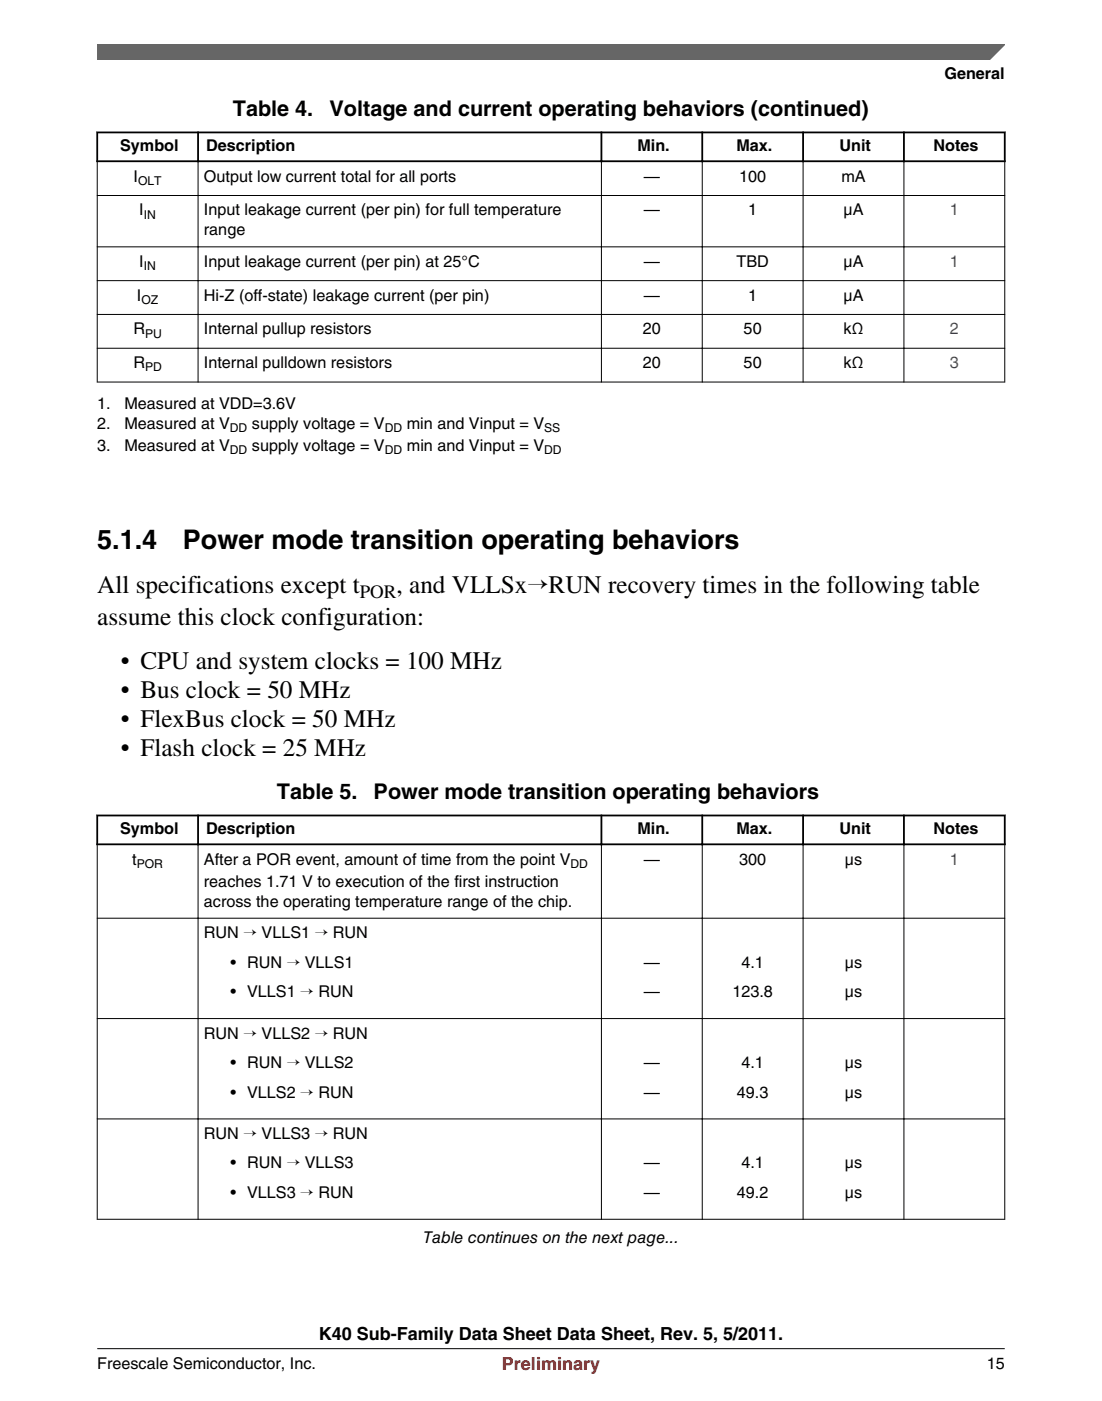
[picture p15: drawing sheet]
<svg xmlns="http://www.w3.org/2000/svg" width="216mm" height="274mm" viewBox="0 0 216 274" stroke-linecap="round" stroke-linejoin="round" font-family="sans-serif">
<defs><g id="words">
<g font-size="5.3">
<text x="19" y="107.5">5.1.4</text>
<text x="35.8" y="107.5">Power mode transition operating behaviors</text>
</g>
<g font-size="4.9">
<text x="19.1" y="116.1">All specifications except t</text>
<text x="77.7" y="116.1">, and VLLSx→RUN recovery times in the following table</text>
<text x="19" y="122.4">assume this clock configuration:</text>
<text x="23.7" y="131">• CPU and system clocks = 100 MHz</text>
<text x="23.7" y="136.7">• Bus clock = 50 MHz</text>
<text x="23.7" y="142.3">• FlexBus clock = 50 MHz</text>
<text x="23.7" y="148">• Flash clock = 25 MHz</text>
</g>
<g font-size="4.2">
<text x="45.6" y="22.6">Table 4.</text>
<text x="64.6" y="22.6">Voltage and current operating behaviors (continued)</text>
<text x="54.3" y="156.5">Table 5.</text>
<text x="73.2" y="156.5">Power mode transition operating behaviors</text>
</g>
<text font-size="3.7" x="70.5" y="117.1">POR</text>
<text font-size="3.5" x="62.5" y="262.3">K40 Sub-Family Data Sheet Data Sheet, Rev. 5, 5/2011.</text>
<text font-size="3.5" fill="#f00" x="98.3" y="268.2">Preliminary</text>
<g font-size="3.2">
<text x="185" y="15.5">General</text>
<text x="23.5" y="29.6">Symbol</text>
<text x="40.4" y="29.6">Description</text>
<text x="124.9" y="29.6">Min.</text>
<text x="144.3" y="29.6">Max.</text>
<text x="164.5" y="29.6">Unit</text>
<text x="182.9" y="29.6">Notes</text>
<text x="26.2" y="35.6">I</text>
<text x="40" y="35.6">Output low current total for all ports</text>
<text x="126.1" y="35.6">—</text>
<text x="144.8" y="35.6">100</text>
<text x="164.8" y="35.6">mA</text>
<text x="27.3" y="42.2">I</text>
<text x="40" y="42.2">Input leakage current (per pin) for full temperature</text>
<text x="40" y="46.1">range</text>
<text x="126.1" y="42.2">—</text>
<text x="146.6" y="42.2">1</text>
<text x="165.2" y="42.2">μA</text>
<text x="27.3" y="52.2">I</text>
<text x="40" y="52.2">Input leakage current (per pin) at 25°C</text>
<text x="126.1" y="52.2">—</text>
<text x="144.3" y="52.2">TBD</text>
<text x="165.2" y="52.2">μA</text>
<text x="26.8" y="58.9">I</text>
<text x="40" y="58.9">Hi-Z (off-state) leakage current (per pin)</text>
<text x="126.1" y="58.9">—</text>
<text x="146.6" y="58.9">1</text>
<text x="165.2" y="58.9">μA</text>
<text x="26.1" y="65.5">R</text>
<text x="40" y="65.5">Internal pullup resistors</text>
<text x="125.9" y="65.5">20</text>
<text x="145.7" y="65.5">50</text>
<text x="165.3" y="65.5">kΩ</text>
<text x="26.1" y="72.1">R</text>
<text x="40" y="72.1">Internal pulldown resistors</text>
<text x="125.9" y="72.1">20</text>
<text x="145.7" y="72.1">50</text>
<text x="165.3" y="72.1">kΩ</text>
<text x="19" y="80.1">1.</text>
<text x="24.4" y="80.1">Measured at VDD=3.6V</text>
<text x="19" y="88.3">3.</text>
<text x="19" y="84">2.</text>
<text x="24.4" y="88.3">Measured at V</text>
<text x="24.4" y="84">Measured at V</text>
<text x="49.4" y="84">supply voltage = V</text>
<text x="49.4" y="88.3">supply voltage = V</text>
<text x="79.7" y="84">min and Vinput = V</text>
<text x="79.7" y="88.3">min and Vinput = V</text>
<text x="23.5" y="163.3">Symbol</text>
<text x="40.4" y="163.3">Description</text>
<text x="124.9" y="163.3">Min.</text>
<text x="144.3" y="163.3">Max.</text>
<text x="164.5" y="163.3">Unit</text>
<text x="182.9" y="163.3">Notes</text>
<text x="25.9" y="169.3">t</text>
<text x="40" y="169.3">After a POR event, amount of time from the point V</text>
<text x="40" y="173.6">reaches 1.71 V to execution of the first instruction</text>
<text x="126.1" y="169.3">—</text>
<text x="144.8" y="169.3">300</text>
<text x="165.5" y="169.3">μs</text>
<text x="40" y="177.5">across the operating temperature range of the chip.</text>
<text x="40" y="183.7">RUN → VLLS1 → RUN</text>
<text x="45.2" y="189.5">• RUN → VLLS1</text>
<text x="126.1" y="189.5">—</text>
<text x="145.3" y="189.5">4.1</text>
<text x="165.5" y="189.5">μs</text>
<text x="45.2" y="195.3">• VLLS1 → RUN</text>
<text x="126.1" y="195.3">—</text>
<text x="143.5" y="195.3">123.8</text>
<text x="165.5" y="195.3">μs</text>
<text x="40" y="203.4">RUN → VLLS2 → RUN</text>
<text x="45.2" y="209.1">• RUN → VLLS2</text>
<text x="126.1" y="209.1">—</text>
<text x="145.3" y="209.1">4.1</text>
<text x="165.5" y="209.1">μs</text>
<text x="45.2" y="214.9">• VLLS2 → RUN</text>
<text x="126.1" y="214.9">—</text>
<text x="144.4" y="214.9">49.3</text>
<text x="165.5" y="214.9">μs</text>
<text x="40" y="223">RUN → VLLS3 → RUN</text>
<text x="45.2" y="228.8">• RUN → VLLS3</text>
<text x="126.1" y="228.8">—</text>
<text x="145.3" y="228.8">4.1</text>
<text x="165.5" y="228.8">μs</text>
<text x="45.2" y="234.6">• VLLS3 → RUN</text>
<text x="126.1" y="234.6">—</text>
<text x="144.4" y="234.6">49.2</text>
<text x="165.5" y="234.6">μs</text>
<text x="82.9" y="243.4">Table continues on the next page...</text>
<text x="19" y="268">Freescale Semiconductor, Inc.</text>
<text x="193.3" y="268">15</text>
</g>
<g font-size="3.2" fill="#00f">
<text x="186.1" y="42.2">1</text>
<text x="186.1" y="52.2">1</text>
<text x="186.1" y="65.5">2</text>
<text x="186.1" y="72.1">3</text>
<text x="186.1" y="169.3">1</text>
</g>
<g font-size="2.4">
<text x="27.1" y="36.2">OLT</text>
<text x="28.2" y="42.8">IN</text>
<text x="28.2" y="52.9">IN</text>
<text x="27.7" y="59.5">OZ</text>
<text x="28.4" y="66.1">PU</text>
<text x="28.4" y="72.7">PD</text>
<text x="45" y="84.6">DD</text>
<text x="45" y="89">DD</text>
<text x="75.4" y="84.6">DD</text>
<text x="75.4" y="89">DD</text>
<text x="106.6" y="84.6">SS</text>
<text x="106.6" y="89">DD</text>
<text x="26.8" y="170">POR</text>
<text x="111.8" y="170">DD</text>
</g>
</g></defs>
<path d="M18.9 31.6h178.1M18.9 25.9h178.1M19 25.8v5.9M38.8 25.8v5.9M117.8 25.8v5.9M137.6 25.8v5.9M157.3 25.8v5.9M177.1 25.8v5.9M196.8 25.8v5.9" fill="none" stroke="#000" stroke-width=".35"/>
<g fill="none" stroke="#000" stroke-width=".2">
<path d="M19 38.3h177.9M19 31.7v43.2M38.8 31.4v43.5M117.8 31.4v43.5M137.6 31.4v43.5M157.3 31.4v43.5M177.1 31.4v43.5M196.8 31.7v43.2M19 48.3h177.9M19 55h177.9M19 61.6h177.9M19 68.2h177.9"/>
<path d="M19 74.8h177.9"/>
</g>
<g fill="#fff">
<path d="M19 153h177.8v91.5h-177.8z" fill-rule="evenodd"/>
<path d="M19.2 159.9h19.4v5.2h-19.4z" fill-rule="evenodd"/>
<path d="M39 159.9h78.7v5.2h-78.7z" fill-rule="evenodd"/>
<path d="M118 159.9h19.4v5.2h-19.4z" fill-rule="evenodd"/>
<path d="M137.8 159.9h19.4v5.2h-19.4z" fill-rule="evenodd"/>
<path d="M157.5 159.9h19.4v5.2h-19.4z" fill-rule="evenodd"/>
<path d="M177.3 159.9h19.4v5.2h-19.4z" fill-rule="evenodd"/>
<path d="M19.1 165.5h19.6v14.2h-19.6z" fill-rule="evenodd"/>
<path d="M38.9 165.5h78.8v14.2h-78.8z" fill-rule="evenodd"/>
<path d="M117.9 165.5h19.6v14.2h-19.6z" fill-rule="evenodd"/>
<path d="M137.7 165.5h19.6v14.2h-19.6z" fill-rule="evenodd"/>
<path d="M157.4 165.5h19.6v14.2h-19.6z" fill-rule="evenodd"/>
<path d="M177.2 165.5h19.6v14.2h-19.6z" fill-rule="evenodd"/>
<path d="M19.1 179.9h19.6v19.5h-19.6z" fill-rule="evenodd"/>
<path d="M38.9 179.9h78.8v19.5h-78.8z" fill-rule="evenodd"/>
<path d="M117.9 179.9h19.6v19.5h-19.6z" fill-rule="evenodd"/>
<path d="M137.7 179.9h19.6v19.5h-19.6z" fill-rule="evenodd"/>
<path d="M157.4 179.9h19.6v19.5h-19.6z" fill-rule="evenodd"/>
<path d="M177.2 179.9h19.6v19.5h-19.6z" fill-rule="evenodd"/>
<path d="M19.1 199.5h19.6v19.5h-19.6z" fill-rule="evenodd"/>
<path d="M38.9 199.5h78.8v19.5h-78.8z" fill-rule="evenodd"/>
<path d="M117.9 199.5h19.6v19.5h-19.6z" fill-rule="evenodd"/>
<path d="M137.7 199.5h19.6v19.5h-19.6z" fill-rule="evenodd"/>
<path d="M157.4 199.5h19.6v19.5h-19.6z" fill-rule="evenodd"/>
<path d="M177.2 199.5h19.6v19.5h-19.6z" fill-rule="evenodd"/>
<path d="M19.1 219.2h19.6v19.5h-19.6z" fill-rule="evenodd"/>
<path d="M38.9 219.2h78.8v19.5h-78.8z" fill-rule="evenodd"/>
<path d="M117.9 219.2h19.6v19.5h-19.6z" fill-rule="evenodd"/>
<path d="M137.7 219.2h19.6v19.5h-19.6z" fill-rule="evenodd"/>
<path d="M157.4 219.2h19.6v19.5h-19.6z" fill-rule="evenodd"/>
<path d="M177.2 219.2h19.6v19.5h-19.6z" fill-rule="evenodd"/>
</g>
<path d="M18.9 159.7h178.1M19 159.5v6M38.8 159.5v6M117.8 159.5v6M137.6 159.5v6M157.3 159.5v6M177.1 159.5v6M196.8 159.5v6M18.9 165.3h178.1" fill="none" stroke="#000" stroke-width=".35"/>
<path d="M19 179.8h177.9M19 165.5v73.3M38.8 165.1v73.7M117.8 165.1v73.7M137.6 165.1v73.7M157.3 165.1v73.7M177.1 165.1v73.7M196.8 165.5v73.3M19 199.4h177.9M19 219.1h177.9M19 238.7h177.9" fill="none" stroke="#000" stroke-width=".2"/>
<path d="M19 8.7h177.8l-5.6 3h-172.2z" fill="#666"/>
<path d="M19 11.7v-3h177.8l-3 3" fill="none" stroke="#666" stroke-width=".28"/>
<path d="M19 264.1h177.8" fill="none" stroke="#000" stroke-width=".2"/>
<use href="#words"/>
</svg>
